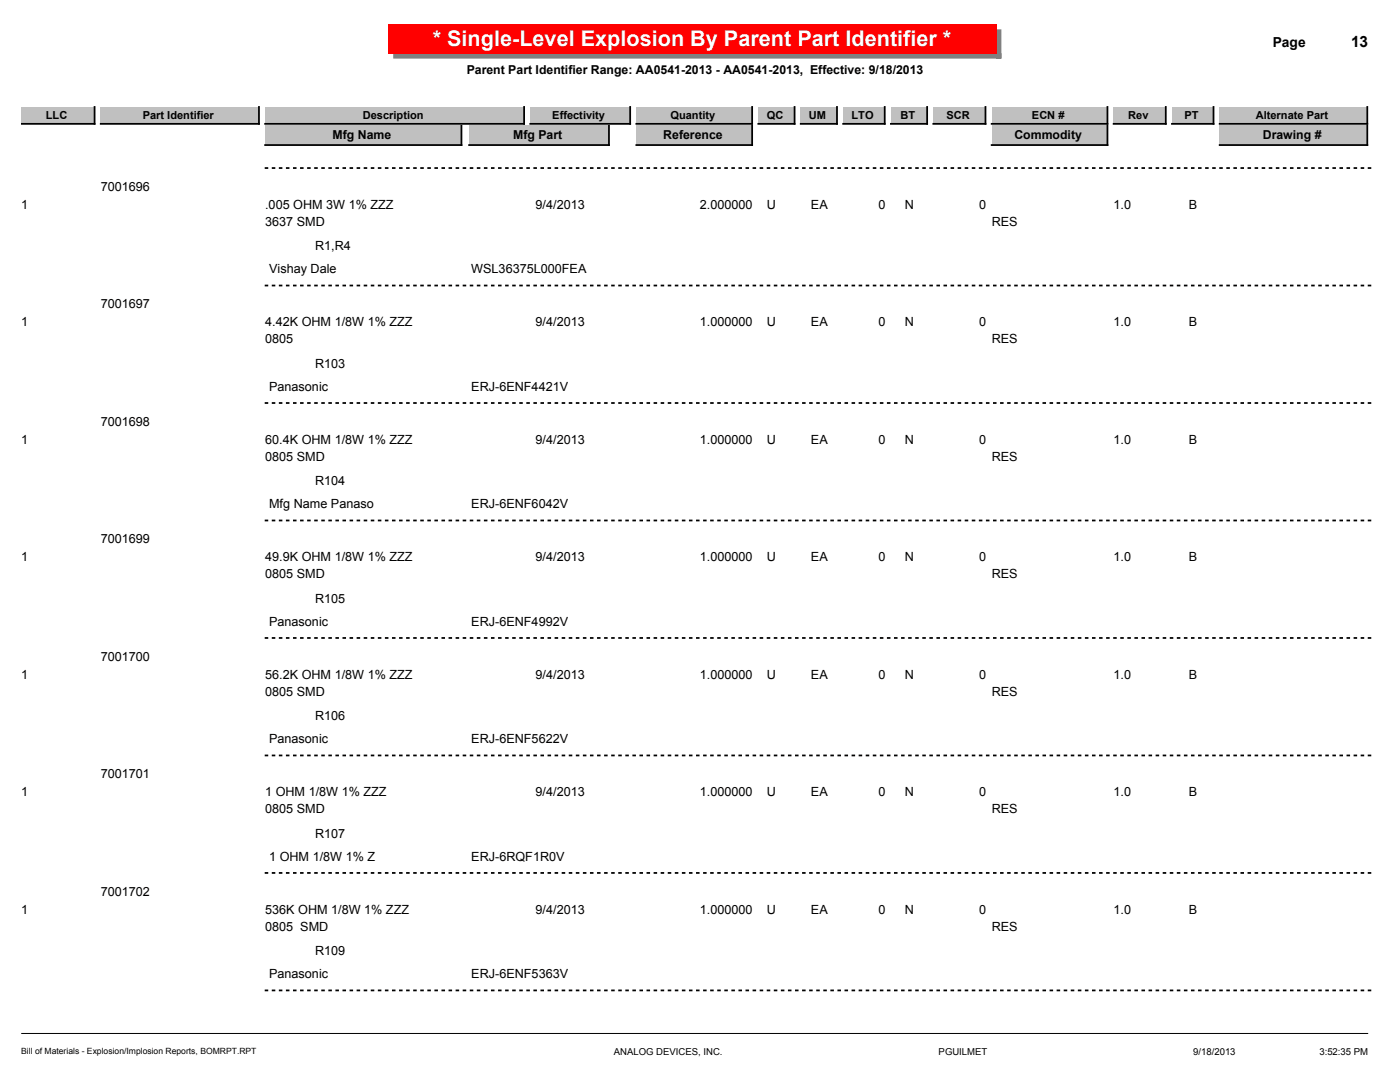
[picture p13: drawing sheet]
<svg xmlns="http://www.w3.org/2000/svg" width="279mm" height="216mm" viewBox="0 0 279 216" stroke-linecap="round" stroke-linejoin="round" font-family="sans-serif">
<defs><g id="words">
<text font-size="4.3" fill="#fff" x="86.4" y="9.3">* Single-Level Explosion By Parent Part Identifier *</text>
<text font-size="3.1" x="269.6" y="9.4">13</text>
<text font-size="2.8" x="254" y="9.4">Page</text>
<g font-size="2.5">
<text x="93.1" y="14.8">Parent Part Identifier Range: AA0541-2013 - AA0541-2013, Effective: 9/18/2013</text>
<text x="66.4" y="27.7">Mfg Name</text>
<text x="102.4" y="27.7">Mfg Part</text>
<text x="132.4" y="27.7">Reference</text>
<text x="202.4" y="27.7">Commodity</text>
<text x="252" y="27.7">Drawing #</text>
<text x="4.2" y="41.6">1</text>
<text x="20.1" y="38.1">7001696</text>
<text x="52.9" y="41.6">.005 OHM 3W 1% ZZZ</text>
<text x="106.9" y="41.6">9/4/2013</text>
<text x="139.7" y="41.6">2.000000</text>
<text x="153.1" y="41.6">U</text>
<text x="161.8" y="41.6">EA</text>
<text x="175.3" y="41.6">0</text>
<text x="180.6" y="41.6">N</text>
<text x="195.4" y="41.6">0</text>
<text x="222.2" y="41.6">1.0</text>
<text x="237.3" y="41.6">B</text>
<text x="52.9" y="45.1">3637 SMD</text>
<text x="197.9" y="45.1">RES</text>
<text x="62.9" y="49.9">R1,R4</text>
<text x="53.7" y="54.5">Vishay Dale</text>
<text x="94.1" y="54.5">WSL36375L000FEA</text>
<text x="4.2" y="65.1">1</text>
<text x="20.1" y="61.5">7001697</text>
<text x="52.9" y="65.1">4.42K OHM 1/8W 1% ZZZ</text>
<text x="106.9" y="65.1">9/4/2013</text>
<text x="139.7" y="65.1">1.000000</text>
<text x="153.1" y="65.1">U</text>
<text x="161.8" y="65.1">EA</text>
<text x="175.3" y="65.1">0</text>
<text x="180.6" y="65.1">N</text>
<text x="195.4" y="65.1">0</text>
<text x="222.2" y="65.1">1.0</text>
<text x="237.3" y="65.1">B</text>
<text x="52.9" y="68.5">0805</text>
<text x="197.9" y="68.5">RES</text>
<text x="53.7" y="78">Panasonic</text>
<text x="62.9" y="73.4">R103</text>
<text x="94.1" y="78">ERJ-6ENF4421V</text>
<text x="4.2" y="88.5">1</text>
<text x="20.1" y="85">7001698</text>
<text x="52.9" y="88.5">60.4K OHM 1/8W 1% ZZZ</text>
<text x="106.9" y="88.5">9/4/2013</text>
<text x="139.7" y="88.5">1.000000</text>
<text x="153.1" y="88.5">U</text>
<text x="161.8" y="88.5">EA</text>
<text x="175.3" y="88.5">0</text>
<text x="180.6" y="88.5">N</text>
<text x="195.4" y="88.5">0</text>
<text x="222.2" y="88.5">1.0</text>
<text x="237.3" y="88.5">B</text>
<text x="52.9" y="92">0805 SMD</text>
<text x="197.9" y="92">RES</text>
<text x="53.7" y="101.4">Mfg Name Panaso</text>
<text x="62.9" y="96.8">R104</text>
<text x="94.1" y="101.4">ERJ-6ENF6042V</text>
<text x="4.2" y="112">1</text>
<text x="20.1" y="108.4">7001699</text>
<text x="52.9" y="112">49.9K OHM 1/8W 1% ZZZ</text>
<text x="106.9" y="112">9/4/2013</text>
<text x="139.7" y="112">1.000000</text>
<text x="153.1" y="112">U</text>
<text x="161.8" y="112">EA</text>
<text x="175.3" y="112">0</text>
<text x="180.6" y="112">N</text>
<text x="195.4" y="112">0</text>
<text x="222.2" y="112">1.0</text>
<text x="237.3" y="112">B</text>
<text x="52.9" y="115.4">0805 SMD</text>
<text x="197.9" y="115.4">RES</text>
<text x="53.7" y="124.9">Panasonic</text>
<text x="62.9" y="120.3">R105</text>
<text x="94.1" y="124.9">ERJ-6ENF4992V</text>
<text x="20.1" y="131.9">7001700</text>
<text x="4.2" y="135.4">1</text>
<text x="52.9" y="135.4">56.2K OHM 1/8W 1% ZZZ</text>
<text x="106.9" y="135.4">9/4/2013</text>
<text x="139.7" y="135.4">1.000000</text>
<text x="153.1" y="135.4">U</text>
<text x="161.8" y="135.4">EA</text>
<text x="175.3" y="135.4">0</text>
<text x="180.6" y="135.4">N</text>
<text x="195.4" y="135.4">0</text>
<text x="222.2" y="135.4">1.0</text>
<text x="237.3" y="135.4">B</text>
<text x="52.9" y="138.8">0805 SMD</text>
<text x="62.9" y="143.7">R106</text>
<text x="197.9" y="138.8">RES</text>
<text x="53.7" y="148.3">Panasonic</text>
<text x="94.1" y="148.3">ERJ-6ENF5622V</text>
<text x="20.1" y="155.3">7001701</text>
<text x="4.2" y="158.9">1</text>
<text x="52.9" y="158.9">1 OHM 1/8W 1% ZZZ</text>
<text x="106.9" y="158.9">9/4/2013</text>
<text x="139.7" y="158.9">1.000000</text>
<text x="153.1" y="158.9">U</text>
<text x="161.8" y="158.9">EA</text>
<text x="175.3" y="158.9">0</text>
<text x="180.6" y="158.9">N</text>
<text x="195.4" y="158.9">0</text>
<text x="222.2" y="158.9">1.0</text>
<text x="237.3" y="158.9">B</text>
<text x="52.9" y="162.3">0805 SMD</text>
<text x="62.9" y="167.1">R107</text>
<text x="197.9" y="162.3">RES</text>
<text x="53.7" y="171.7">1 OHM 1/8W 1% Z</text>
<text x="94.1" y="171.7">ERJ-6RQF1R0V</text>
<text x="20.1" y="178.7">7001702</text>
<text x="4.2" y="182.3">1</text>
<text x="52.9" y="182.3">536K OHM 1/8W 1% ZZZ</text>
<text x="52.9" y="185.7">0805 SMD</text>
<text x="106.9" y="182.3">9/4/2013</text>
<text x="139.7" y="182.3">1.000000</text>
<text x="153.1" y="182.3">U</text>
<text x="161.8" y="182.3">EA</text>
<text x="175.3" y="182.3">0</text>
<text x="180.6" y="182.3">N</text>
<text x="195.4" y="182.3">0</text>
<text x="197.9" y="185.7">RES</text>
<text x="222.2" y="182.3">1.0</text>
<text x="237.3" y="182.3">B</text>
<text x="62.9" y="190.6">R109</text>
<text x="53.7" y="195.2">Panasonic</text>
<text x="94.1" y="195.2">ERJ-6ENF5363V</text>
</g>
<g font-size="2.2">
<text x="9.2" y="23.7">LLC</text>
<text x="28.5" y="23.7">Part Identifier</text>
<text x="72.4" y="23.7">Description</text>
<text x="110.2" y="23.7">Effectivity</text>
<text x="133.8" y="23.7">Quantity</text>
<text x="153" y="23.7">QC</text>
<text x="161.4" y="23.7">UM</text>
<text x="170" y="23.7">LTO</text>
<text x="179.7" y="23.7">BT</text>
<text x="188.9" y="23.7">SCR</text>
<text x="206" y="23.7">ECN #</text>
<text x="225.2" y="23.7">Rev</text>
<text x="236.4" y="23.7">PT</text>
<text x="250.6" y="23.7">Alternate Part</text>
</g>
<g font-size="1.9">
<text x="122.5" y="210.6">ANALOG DEVICES, INC.</text>
<text x="187.3" y="210.6">PGUILMET</text>
<text x="238.1" y="210.6">9/18/2013</text>
<text x="263.3" y="210.6">3:52:35 PM</text>
</g>
<text font-size="1.7" x="4.2" y="210.4">Bill of Materials - Explosion/Implosion Reports, BOMRPT.RPT</text>
</g></defs>
<path d="M4.2 206.2h268.8" fill="none" stroke="#000" stroke-width=".2"/>
<path d="M198.8 5.9h1v5.8h-1zM78.5 10.6h121.3v1.1h-121.3z" fill="#808080"/>
<path d="M77.4 4.8h121.4v5.8h-121.4z" fill="#f00"/>
<path d="M168.3 21.3h8.3v3.4h-8.3z" fill="#c0c0c0"/>
<path d="M176.6 21.3v3.4h-8.3" fill="none" stroke="#000" stroke-width=".35"/>
<path d="M159.8 21.3h7.2v3.4h-7.2z" fill="#c0c0c0"/>
<path d="M167 21.3v3.4h-7.2" fill="none" stroke="#000" stroke-width=".35"/>
<path d="M151.3 21.3h7.3v3.4h-7.3z" fill="#c0c0c0"/>
<path d="M158.6 21.3v3.4h-7.3" fill="none" stroke="#000" stroke-width=".35"/>
<path d="M177.8 21.3h7.2v3.4h-7.2z" fill="#c0c0c0"/>
<path d="M185 21.3v3.4h-7.2" fill="none" stroke="#000" stroke-width=".35"/>
<path d="M4.2 21.3h14.7v3.4h-14.7z" fill="#c0c0c0"/>
<path d="M18.9 21.3v3.4h-14.7" fill="none" stroke="#000" stroke-width=".35"/>
<path d="M243.4 21.3h29.5v3.4h-29.5z" fill="#c0c0c0"/>
<path d="M272.9 21.3v3.4h-29.5" fill="none" stroke="#000" stroke-width=".35"/>
<path d="M233.9 21.3h8.3v3.4h-8.3z" fill="#c0c0c0"/>
<path d="M242.2 21.3v3.4h-8.3" fill="none" stroke="#000" stroke-width=".35"/>
<path d="M222.2 21.3h10.5v3.4h-10.5z" fill="#c0c0c0"/>
<path d="M232.7 21.3v3.4h-10.5" fill="none" stroke="#000" stroke-width=".35"/>
<path d="M197.9 21.3h23.1v3.4h-23.1z" fill="#c0c0c0"/>
<path d="M221 21.3v3.4h-23.1" fill="none" stroke="#000" stroke-width=".35"/>
<path d="M186.3 21.3h10.4v3.4h-10.4z" fill="#c0c0c0"/>
<path d="M196.7 21.3v3.4h-10.4" fill="none" stroke="#000" stroke-width=".35"/>
<path d="M105.8 21.3h20v3.4h-20z" fill="#c0c0c0"/>
<path d="M125.8 21.3v3.4h-20" fill="none" stroke="#000" stroke-width=".35"/>
<path d="M127 21.3h23.1v3.4h-23.1z" fill="#c0c0c0"/>
<path d="M150.1 21.3v3.4h-23.1" fill="none" stroke="#000" stroke-width=".35"/>
<path d="M20.1 21.3h31.6v3.4h-31.6z" fill="#c0c0c0"/>
<path d="M51.7 21.3v3.4h-31.6" fill="none" stroke="#000" stroke-width=".35"/>
<path d="M52.9 21.3h51.7v3.4h-51.7z" fill="#c0c0c0"/>
<path d="M104.6 21.3v3.4h-51.7" fill="none" stroke="#000" stroke-width=".35"/>
<path d="M243.4 25.1h29.5v3.8h-29.5z" fill="#c0c0c0"/>
<path d="M272.9 25.1v3.8h-29.5" fill="none" stroke="#000" stroke-width=".35"/>
<path d="M197.9 25.1h23.1v3.8h-23.1z" fill="#c0c0c0"/>
<path d="M221 25.1v3.8h-23.1" fill="none" stroke="#000" stroke-width=".35"/>
<path d="M93.6 25.1h27.9v3.8h-27.9z" fill="#c0c0c0"/>
<path d="M121.5 25.1v3.8h-27.9" fill="none" stroke="#000" stroke-width=".35"/>
<path d="M52.9 25.1h39.2v3.8h-39.2z" fill="#c0c0c0"/>
<path d="M92.1 25.1v3.8h-39.2" fill="none" stroke="#000" stroke-width=".35"/>
<path d="M127 25.1h23.1v3.8h-23.1z" fill="#c0c0c0"/>
<path d="M150.1 25.1v3.8h-23.1" fill="none" stroke="#000" stroke-width=".35"/>
<path d="M53 33.5h220.9M53 57h220.9M53 80.4h220.9M53 103.9h220.9M53 127.3h220.9M53 150.7h220.9M53 174.2h220.9M53 197.6h220.9" fill="none" stroke="#000" stroke-width=".35" stroke-dasharray=".4 1.1"/>
<use href="#words"/>
</svg>
